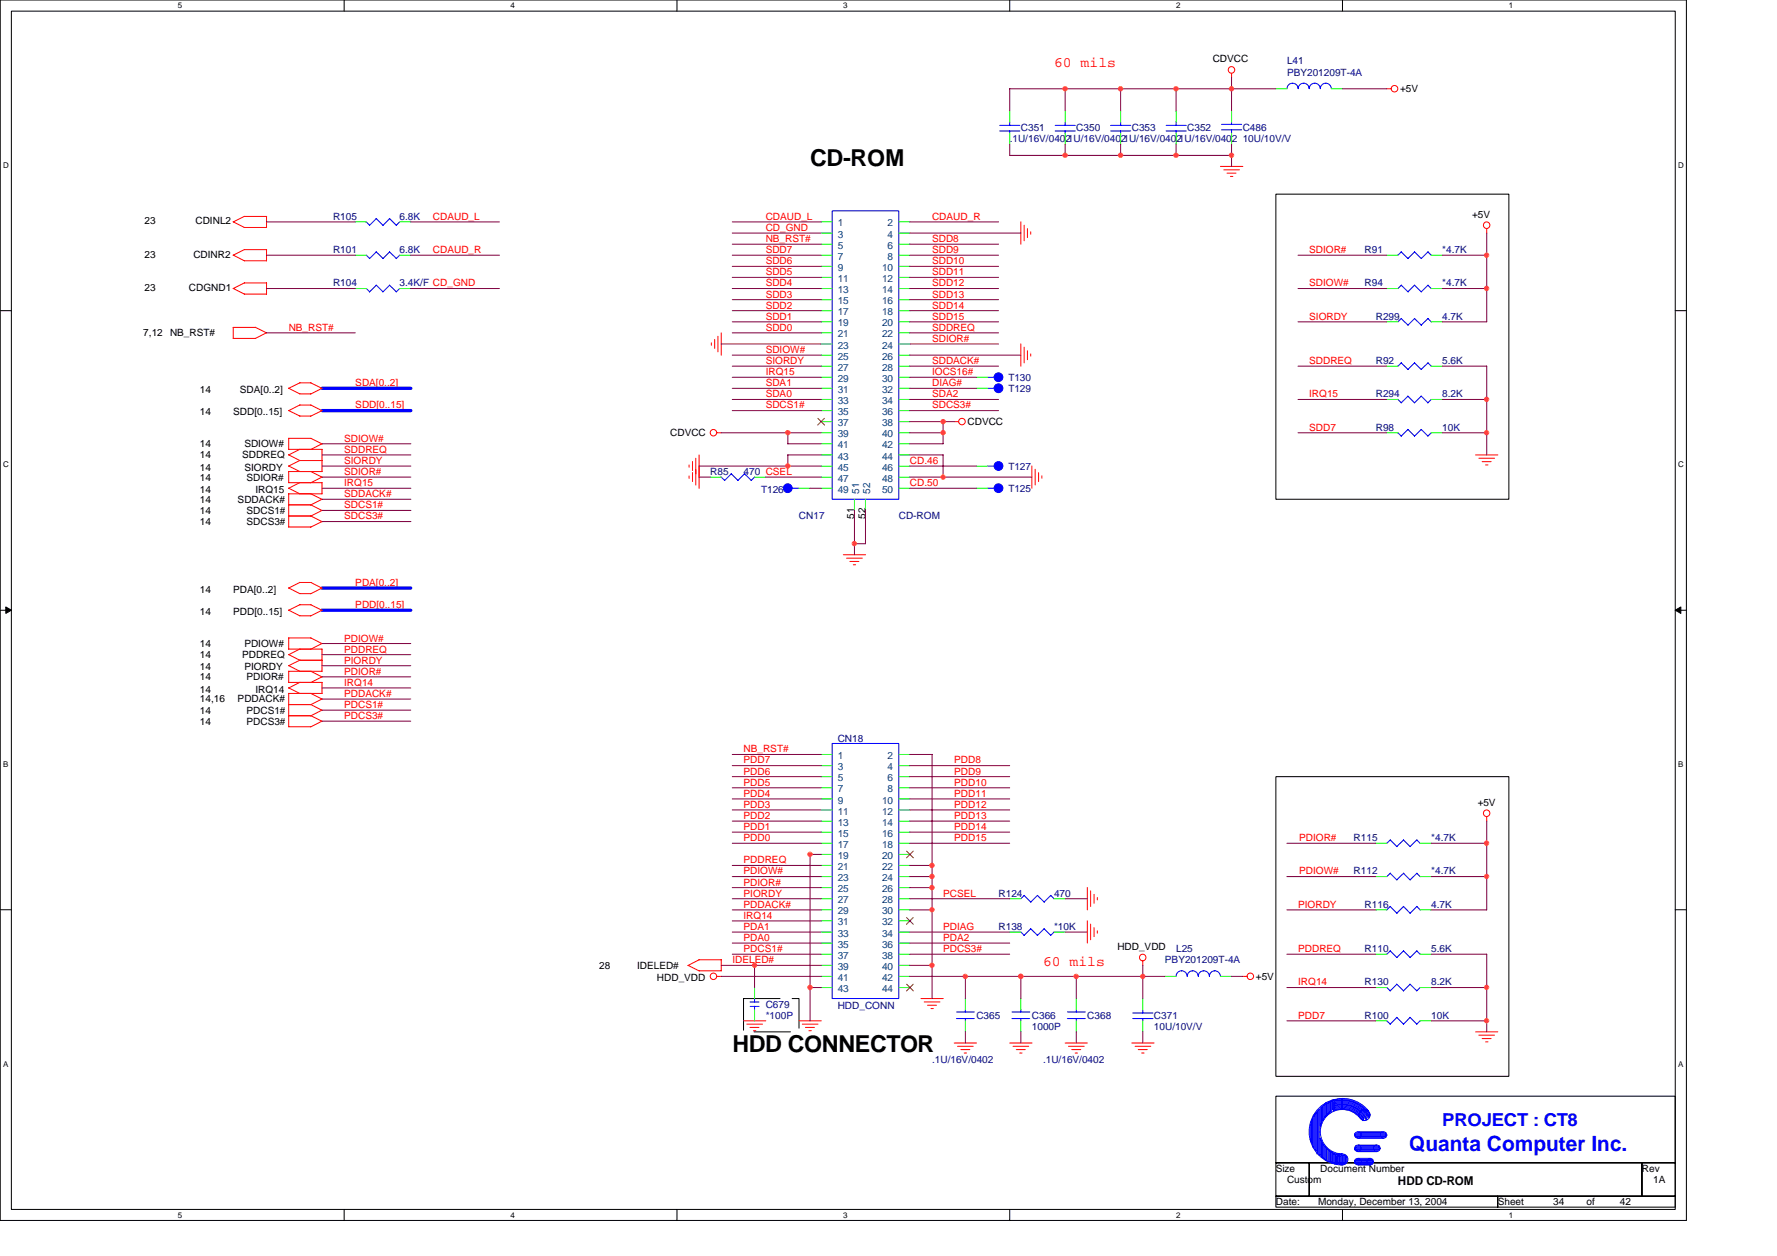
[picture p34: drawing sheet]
<svg xmlns="http://www.w3.org/2000/svg" width="297mm" height="210mm" viewBox="0 0 297 210" stroke-linecap="round" stroke-linejoin="round" font-family="sans-serif">
<defs><g id="words">
<g font-size="3.9">
<text x="135.4" y="27.7">CD-ROM</text>
<text x="122.4" y="175.9">HDD CONNECTOR</text>
</g>
<text font-size="3.5" fill="#00f" x="235.5" y="192.4">Quanta Computer Inc.</text>
<text font-size="3" fill="#00f" x="241.1" y="188.2">PROJECT : CT8</text>
<g font-size="2.4" fill="#f00">
<text x="176.2" y="11.2">60 mils</text>
<text x="174.3" y="161.4">60 mils</text>
</g>
<text font-size="2" x="233.7" y="198.1">HDD CD-ROM</text>
<g font-size="1.7">
<text x="202.7" y="10.4">CDVCC</text>
<text x="234.1" y="15.4">+5V</text>
<text x="24.1" y="37.5">23</text>
<text x="32.7" y="37.5">CDINL2</text>
<text x="246.1" y="36.4">+5V</text>
<text x="24.1" y="43.1">23</text>
<text x="32.3" y="43.1">CDINR2</text>
<text x="24.1" y="48.6">23</text>
<text x="31.6" y="48.6">CDGND1</text>
<text x="24" y="56.2">7,12</text>
<text x="28.4" y="56.2">NB_RST#</text>
<text x="33.4" y="65.7">14</text>
<text x="40.1" y="65.7">SDA[0..2]</text>
<text x="33.4" y="69.4">14</text>
<text x="39" y="69.4">SDD[0..15]</text>
<text x="161.7" y="71">CDVCC</text>
<text x="33.4" y="74.8">14</text>
<text x="33.4" y="76.6">14</text>
<text x="40.5" y="76.6">SDDREQ</text>
<text x="40.8" y="74.8">SDIOW#</text>
<text x="112" y="72.9">CDVCC</text>
<text x="33.4" y="80.3">14</text>
<text x="33.4" y="78.7">14</text>
<text x="33.4" y="82.4">14</text>
<text x="40.8" y="78.7">SIORDY</text>
<text x="41.2" y="80.3">SDIOR#</text>
<text x="42.7" y="82.4">IRQ15</text>
<text x="33.4" y="87.7">14</text>
<text x="33.4" y="85.9">14</text>
<text x="33.4" y="84">14</text>
<text x="39.7" y="84">SDDACK#</text>
<text x="41.2" y="87.7">SDCS3#</text>
<text x="41.2" y="85.9">SDCS1#</text>
<text x="142.8" y="86.7" transform="rotate(-90 142.8 86.7)">51</text>
<text x="144.6" y="86.7" transform="rotate(-90 144.6 86.7)">52</text>
<text x="33.4" y="99">14</text>
<text x="39" y="99">PDA[0..2]</text>
<text x="33.4" y="102.7">14</text>
<text x="39" y="102.7">PDD[0..15]</text>
<text x="33.4" y="113.7">14</text>
<text x="33.4" y="108.1">14</text>
<text x="33.4" y="112">14</text>
<text x="33.4" y="110">14</text>
<text x="40.5" y="110">PDDREQ</text>
<text x="40.8" y="108.1">PDIOW#</text>
<text x="40.8" y="112">PIORDY</text>
<text x="41.2" y="113.7">PDIOR#</text>
<text x="33.4" y="119.3">14</text>
<text x="33.4" y="117.4">14,16</text>
<text x="33.4" y="115.7">14</text>
<text x="39.7" y="117.4">PDDACK#</text>
<text x="41.2" y="119.3">PDCS1#</text>
<text x="42.7" y="115.7">IRQ14</text>
<text x="33.4" y="121.1">14</text>
<text x="41.2" y="121.1">PDCS3#</text>
<text x="247" y="134.6">+5V</text>
<text x="100.2" y="161.9">28</text>
<text x="106.5" y="161.9">IDELED#</text>
<text x="186.8" y="158.7">HDD_VDD</text>
<text x="109.8" y="163.9">HDD_VDD</text>
<text x="209.9" y="163.7">+5V</text>
<text x="213.3" y="195.8">Size</text>
<text x="215.1" y="197.7">Custom</text>
<text x="220.7" y="195.8">Document Number</text>
<text x="274.5" y="195.8">Rev</text>
<text x="276.3" y="197.7">1A</text>
<text x="213.3" y="201.4">Date:</text>
<text x="220.3" y="201.4">Monday, December 13, 2004</text>
<text x="250.4" y="201.4">Sheet</text>
<text x="259.6" y="201.4">34</text>
<text x="265.2" y="201.4">of</text>
<text x="270.8" y="201.4">42</text>
</g>
<g font-size="1.7" fill="#000080">
<text x="215.1" y="10.8">L41</text>
<text x="215.1" y="12.6">PBY201209T-4A</text>
<text x="168.8" y="23.8">.1U/16V/0402</text>
<text x="170.6" y="21.9">C351</text>
<text x="178.1" y="23.8">.1U/16V/0402</text>
<text x="179.9" y="21.9">C350</text>
<text x="187.3" y="23.8">.1U/16V/0402</text>
<text x="189.2" y="21.9">C353</text>
<text x="196.6" y="23.8">.1U/16V/0402</text>
<text x="198.5" y="21.9">C352</text>
<text x="207.7" y="21.9">C486</text>
<text x="207.7" y="23.8">10U/10V/V</text>
<text x="55.7" y="36.7">R105</text>
<text x="66.8" y="36.7">6.8K</text>
<text x="55.7" y="42.3">R101</text>
<text x="55.7" y="47.9">R104</text>
<text x="66.8" y="42.3">6.8K</text>
<text x="66.8" y="47.9">3.4K/F CD_GND</text>
<text x="228.1" y="47.9">R94</text>
<text x="228.1" y="42.3">R91</text>
<text x="241.1" y="47.9">*4.7K</text>
<text x="241.1" y="42.3">*4.7K</text>
<text x="230" y="53.4">R299</text>
<text x="241.1" y="53.4">4.7K</text>
<text x="168.6" y="65.5">T129</text>
<text x="168.6" y="63.6">T130</text>
<text x="230" y="60.9">R92</text>
<text x="241.1" y="60.9">5.6K</text>
<text x="230" y="66.4">R294</text>
<text x="230" y="72">R98</text>
<text x="241.1" y="66.4">8.2K</text>
<text x="241.1" y="72">10K</text>
<text x="118.7" y="79.4">R85</text>
<text x="124.3" y="79.4">470 CSEL</text>
<text x="127.3" y="82.4">T126</text>
<text x="168.6" y="82.2">T125</text>
<text x="168.6" y="78.5">T127</text>
<text x="133.6" y="86.8">CN17</text>
<text x="150.2" y="86.8">CD-ROM</text>
<text x="140" y="124.1">CN18</text>
<text x="226.3" y="140.6">R115</text>
<text x="239.2" y="140.6">*4.7K</text>
<text x="166.9" y="149.8">R124</text>
<text x="176.2" y="149.8">470</text>
<text x="226.3" y="146.1">R112</text>
<text x="239.2" y="146.1">*4.7K</text>
<text x="166.9" y="155.4">R138</text>
<text x="176.2" y="155.4">*10K</text>
<text x="228.1" y="151.7">R116</text>
<text x="239.2" y="151.7">4.7K</text>
<text x="194.7" y="161">PBY201209T-4A</text>
<text x="196.6" y="159.1">L25</text>
<text x="228.1" y="159.1">R110</text>
<text x="239.2" y="159.1">5.6K</text>
<text x="228.1" y="164.7">R130</text>
<text x="239.2" y="164.7">8.2K</text>
<text x="128" y="168.4">C679</text>
<text x="128" y="170.2">*100P</text>
<text x="140" y="168.6">HDD_CONN</text>
<text x="163.2" y="170.2">C365</text>
<text x="172.5" y="170.2">C366</text>
<text x="172.5" y="172.1">1000P</text>
<text x="181.8" y="170.2">C368</text>
<text x="192.9" y="170.2">C371</text>
<text x="192.9" y="172.1">10U/10V/V</text>
<text x="228.1" y="170.2">R100</text>
<text x="239.2" y="170.2">10K</text>
<text x="155.8" y="177.7">.1U/16V/0402</text>
<text x="174.3" y="177.7">.1U/16V/0402</text>
</g>
<g font-size="1.7" fill="#f00">
<text x="72.4" y="36.7">CDAUD_L</text>
<text x="128" y="40.4">NB_RST#</text>
<text x="128" y="38.6">CD_GND</text>
<text x="128" y="36.7">CDAUD_L</text>
<text x="155.8" y="36.7">CDAUD_R</text>
<text x="155.8" y="40.4">SDD8</text>
<text x="72.4" y="42.3">CDAUD_R</text>
<text x="128" y="44.2">SDD6</text>
<text x="128" y="42.3">SDD7</text>
<text x="128" y="46">SDD5</text>
<text x="128" y="47.9">SDD4</text>
<text x="155.8" y="47.9">SDD12</text>
<text x="155.8" y="44.2">SDD10</text>
<text x="155.8" y="42.3">SDD9</text>
<text x="155.8" y="46">SDD11</text>
<text x="218.8" y="42.3">SDIOR#</text>
<text x="218.8" y="47.9">SDIOW#</text>
<text x="128" y="53.4">SDD1</text>
<text x="128" y="51.6">SDD2</text>
<text x="128" y="49.7">SDD3</text>
<text x="155.8" y="51.6">SDD14</text>
<text x="155.8" y="49.7">SDD13</text>
<text x="155.8" y="53.4">SDD15</text>
<text x="218.8" y="53.4">SIORDY</text>
<text x="48.3" y="55.3">NB_RST#</text>
<text x="128" y="59">SDIOW#</text>
<text x="128" y="55.3">SDD0</text>
<text x="155.8" y="57.1">SDIOR#</text>
<text x="155.8" y="55.3">SDDREQ</text>
<text x="59.4" y="64.6">SDA[0..2]</text>
<text x="128" y="64.6">SDA1</text>
<text x="128" y="62.7">IRQ15</text>
<text x="128" y="60.9">SIORDY</text>
<text x="155.8" y="60.9">SDDACK#</text>
<text x="155.8" y="62.7">IOCS16#</text>
<text x="155.8" y="64.6">DIAG#</text>
<text x="218.8" y="60.9">SDDREQ</text>
<text x="59.4" y="68.3">SDD[0..15]</text>
<text x="128" y="66.4">SDA0</text>
<text x="128" y="68.3">SDCS1#</text>
<text x="155.8" y="68.3">SDCS3#</text>
<text x="155.8" y="66.4">SDA2</text>
<text x="218.8" y="66.4">IRQ15</text>
<text x="218.8" y="72">SDD7</text>
<text x="57.5" y="73.8">SDIOW#</text>
<text x="57.5" y="77.5">SIORDY</text>
<text x="57.5" y="75.7">SDDREQ</text>
<text x="152.1" y="77.5">CD.46</text>
<text x="57.5" y="81.2">IRQ15</text>
<text x="57.5" y="83.1">SDDACK#</text>
<text x="57.5" y="79.4">SDIOR#</text>
<text x="152.1" y="81.2">CD.50</text>
<text x="57.5" y="86.8">SDCS3#</text>
<text x="57.5" y="84.9">SDCS1#</text>
<text x="59.4" y="101.6">PDD[0..15]</text>
<text x="59.4" y="97.9">PDA[0..2]</text>
<text x="57.5" y="107.2">PDIOW#</text>
<text x="57.5" y="112.8">PDIOR#</text>
<text x="57.5" y="110.9">PIORDY</text>
<text x="57.5" y="109.1">PDDREQ</text>
<text x="57.5" y="116.5">PDDACK#</text>
<text x="57.5" y="114.6">IRQ14</text>
<text x="57.5" y="118.3">PDCS1#</text>
<text x="57.5" y="120.2">PDCS3#</text>
<text x="124.3" y="125.8">NB_RST#</text>
<text x="124.3" y="129.5">PDD6</text>
<text x="124.3" y="131.3">PDD5</text>
<text x="124.3" y="127.6">PDD7</text>
<text x="159.5" y="127.6">PDD8</text>
<text x="159.5" y="131.3">PDD10</text>
<text x="159.5" y="129.5">PDD9</text>
<text x="124.3" y="136.9">PDD2</text>
<text x="124.3" y="135">PDD3</text>
<text x="124.3" y="133.2">PDD4</text>
<text x="159.5" y="133.2">PDD11</text>
<text x="159.5" y="135">PDD12</text>
<text x="159.5" y="136.9">PDD13</text>
<text x="124.3" y="138.7">PDD1</text>
<text x="124.3" y="140.6">PDD0</text>
<text x="159.5" y="138.7">PDD14</text>
<text x="159.5" y="140.6">PDD15</text>
<text x="217.2" y="140.6">PDIOR#</text>
<text x="124.3" y="148">PDIOR#</text>
<text x="124.3" y="144.3">PDDREQ</text>
<text x="124.3" y="146.1">PDIOW#</text>
<text x="124.3" y="149.8">PIORDY</text>
<text x="157.6" y="149.8">PCSEL</text>
<text x="217.2" y="146.1">PDIOW#</text>
<text x="124.3" y="151.7">PDDACK#</text>
<text x="124.3" y="153.6">IRQ14</text>
<text x="124.3" y="155.4">PDA1</text>
<text x="157.6" y="155.4">PDIAG</text>
<text x="217" y="151.7">PIORDY</text>
<text x="122.4" y="161">IDELED#</text>
<text x="124.3" y="157.3">PDA0</text>
<text x="124.3" y="159.1">PDCS1#</text>
<text x="157.6" y="159.1">PDCS3#</text>
<text x="157.6" y="157.3">PDA2</text>
<text x="217" y="159.1">PDDREQ</text>
<text x="217" y="164.7">IRQ14</text>
<text x="217" y="170.2">PDD7</text>
</g>
<g font-size="1.7" fill="#004080">
<text x="140" y="37.8">1</text>
<text x="140" y="39.7">3</text>
<text x="140" y="41.6">5</text>
<text x="148.4" y="37.8">2</text>
<text x="148.4" y="39.7">4</text>
<text x="148.4" y="41.6">6</text>
<text x="140" y="43.4">7</text>
<text x="140" y="45.3">9</text>
<text x="140" y="47.1">11</text>
<text x="147.4" y="45.3">10</text>
<text x="147.4" y="47.1">12</text>
<text x="148.4" y="43.4">8</text>
<text x="140" y="49">13</text>
<text x="140" y="50.8">15</text>
<text x="140" y="52.7">17</text>
<text x="147.4" y="49">14</text>
<text x="147.4" y="50.8">16</text>
<text x="147.4" y="52.7">18</text>
<text x="140" y="54.5">19</text>
<text x="140" y="56.4">21</text>
<text x="140" y="58.3">23</text>
<text x="147.4" y="54.5">20</text>
<text x="147.4" y="56.4">22</text>
<text x="147.4" y="58.3">24</text>
<text x="140" y="60.1">25</text>
<text x="140" y="62">27</text>
<text x="140" y="63.8">29</text>
<text x="140" y="65.7">31</text>
<text x="147.4" y="60.1">26</text>
<text x="147.4" y="62">28</text>
<text x="147.4" y="63.8">30</text>
<text x="147.4" y="65.7">32</text>
<text x="140" y="67.5">33</text>
<text x="140" y="69.4">35</text>
<text x="140" y="71.2">37</text>
<text x="147.4" y="67.5">34</text>
<text x="147.4" y="69.4">36</text>
<text x="147.4" y="71.2">38</text>
<text x="140" y="73.1">39</text>
<text x="140" y="74.9">41</text>
<text x="140" y="76.8">43</text>
<text x="147.4" y="73.1">40</text>
<text x="147.4" y="74.9">42</text>
<text x="147.4" y="76.8">44</text>
<text x="140" y="78.7">45</text>
<text x="140" y="80.5">47</text>
<text x="140" y="82.4">49</text>
<text x="143.6" y="82.5" transform="rotate(-90 143.6 82.5)">51</text>
<text x="145.5" y="82.5" transform="rotate(-90 145.5 82.5)">52</text>
<text x="147.4" y="78.7">46</text>
<text x="147.4" y="80.5">48</text>
<text x="147.4" y="82.4">50</text>
<text x="140" y="126.9">1</text>
<text x="140" y="128.7">3</text>
<text x="140" y="130.6">5</text>
<text x="148.4" y="126.9">2</text>
<text x="148.4" y="128.7">4</text>
<text x="148.4" y="130.6">6</text>
<text x="140" y="132.4">7</text>
<text x="140" y="134.3">9</text>
<text x="140" y="136.1">11</text>
<text x="140" y="138">13</text>
<text x="147.4" y="134.3">10</text>
<text x="147.4" y="136.1">12</text>
<text x="147.4" y="138">14</text>
<text x="148.4" y="132.4">8</text>
<text x="140" y="139.8">15</text>
<text x="140" y="141.7">17</text>
<text x="140" y="143.6">19</text>
<text x="147.4" y="139.8">16</text>
<text x="147.4" y="141.7">18</text>
<text x="147.4" y="143.6">20</text>
<text x="140" y="145.4">21</text>
<text x="140" y="147.3">23</text>
<text x="140" y="149.1">25</text>
<text x="147.4" y="145.4">22</text>
<text x="147.4" y="147.3">24</text>
<text x="147.4" y="149.1">26</text>
<text x="140" y="151">27</text>
<text x="140" y="152.8">29</text>
<text x="140" y="154.7">31</text>
<text x="147.4" y="151">28</text>
<text x="147.4" y="152.8">30</text>
<text x="147.4" y="154.7">32</text>
<text x="140" y="156.5">33</text>
<text x="140" y="158.4">35</text>
<text x="140" y="160.2">37</text>
<text x="147.4" y="156.5">34</text>
<text x="147.4" y="158.4">36</text>
<text x="147.4" y="160.2">38</text>
<text x="140" y="162.1">39</text>
<text x="140" y="163.9">41</text>
<text x="140" y="165.8">43</text>
<text x="147.4" y="162.1">40</text>
<text x="147.4" y="163.9">42</text>
<text x="147.4" y="165.8">44</text>
</g>
<g font-size="1.3">
<text x="29.7" y="1.4">5</text>
<text x="85.3" y="1.4">4</text>
<text x="141" y="1.4">3</text>
<text x="196.6" y="1.4">2</text>
<text x="252.2" y="1.4">1</text>
<text x=".5" y="28.1">D</text>
<text x="280.5" y="28.1">D</text>
<text x=".5" y="78.1">C</text>
<text x="280.5" y="78.1">C</text>
<text x=".5" y="128.2">B</text>
<text x="280.5" y="128.2">B</text>
<text x=".5" y="178.2">A</text>
<text x="280.5" y="178.2">A</text>
<text x="29.7" y="203.5">5</text>
<text x="85.3" y="203.5">4</text>
<text x="141" y="203.5">3</text>
<text x="196.6" y="203.5">2</text>
<text x="252.2" y="203.5">1</text>
</g>
</g></defs>
<path d="M0 0h281.9v204h-281.9zM1.9 1.9h278.1v200.2h-278.1z" fill="none" stroke="#000" stroke-width=".17"/>
<g fill="#fff">
<path d="M29.7 .2h.7v1.5h-.7z"/>
<path d="M29.7 202.3h.7v1.5h-.7z"/>
</g>
<path d="M57.5 0v1.9M57.5 202.1v1.9" fill="none" stroke="#000" stroke-width=".17"/>
<g fill="#fff">
<path d="M85.3 .2h.8v1.5h-.8z"/>
<path d="M85.3 202.3h.8v1.5h-.8z"/>
</g>
<path d="M113.2 0v1.9M113.2 202.1v1.9" fill="none" stroke="#000" stroke-width=".17"/>
<g fill="#fff">
<path d="M141 .2h.7v1.5h-.7z"/>
<path d="M141 202.3h.7v1.5h-.7z"/>
</g>
<path d="M168.8 0v1.9M168.8 202.1v1.9" fill="none" stroke="#000" stroke-width=".17"/>
<g fill="#fff">
<path d="M196.6 .2h.7v1.5h-.7z"/>
<path d="M196.6 202.3h.7v1.5h-.7z"/>
</g>
<path d="M224.4 0v1.9M224.4 202.1v1.9" fill="none" stroke="#000" stroke-width=".17"/>
<g fill="#fff">
<path d="M252.2 .2h.7v1.5h-.7z"/>
<path d="M252.2 202.3h.7v1.5h-.7z"/>
<path d="M.5 26.9h1v1.4h-1z"/>
<path d="M280.5 26.9h.9v1.4h-.9z"/>
<path d="M.5 76.9h1v1.5h-1z"/>
<path d="M280.5 76.9h.9v1.5h-.9z"/>
</g>
<path d="M0 51.9h1.9M280 51.9h1.9" fill="none" stroke="#000" stroke-width=".17"/>
<g fill="#fff">
<path d="M.5 127h.9v1.5h-.9z"/>
<path d="M280.5 127h.9v1.5h-.9z"/>
</g>
<path d="M0 102h1.9M280 102h1.9" fill="none" stroke="#000" stroke-width=".17"/>
<path d="M1 101.4l.9 .6-.9 .5zM280 102l1-.6v1.1z" fill="#000" stroke="#000" stroke-width=".17"/>
<g fill="#fff">
<path d="M.5 177.1h.9v1.4h-.9z"/>
<path d="M280.5 177.1h.9v1.4h-.9z"/>
</g>
<path d="M213.3 32.4h38.9v51h-38.9zM213.3 129.8h38.9v50.1h-38.9zM0 152h1.9M280 152h1.9M213.3 194.3h5.5v5.6h-5.5zM213.3 183.2h66.7v11.1h-66.7zM213.3 199.9h37.1v1.8h-37.1zM218.8 194.3h55.7v5.6h-55.7zM250.4 199.9h29.6v1.8h-29.6zM274.5 194.3h5.5v5.6h-5.5z" fill="none" stroke="#000" stroke-width=".17"/>
<path d="M124.3 166.9h9.3v5.5h-9.3v-5.5" fill="none" stroke="#000" stroke-width=".17" stroke-dasharray="6.1 2"/>
<g fill="none" stroke="#f00" stroke-width=".17">
<path d="M205.9 12.3v.7M231.8 14.8h.8M40.8 36.2h3.8M40.9 36.2l-1.9 .9M44.6 36.2v1.8h-3.8l-1.8-.9M170.6 37.1v3.7M171.2 37.6v2.6M171.7 38.2v1.5M172.3 38.7v.4M204 27.8h3.7M204.6 28.4h2.6M205.1 28.9h1.5"/>
<path d="M205.7 29.5h.4M248.5 38.2v.8M39 48.2l1.8 .9h3.8M39 54.7h3.7M39 54.7v1.9M40.8 41.7h3.8M40.8 47.3h3.8M40.9 41.7l-1.9 1M40.9 47.3l-1.9 .9M42.7 54.7l1.9 .9M44.6 41.7v1.9h-3.8l-1.8-1M44.6 47.3v1.9"/>
<path d="M44.6 55.6l-1.9 1h-3.7M118.9 57.3v.4M119.5 56.7v1.5M120 56.2v2.6M120.6 55.6v3.8M170.6 57.5v3.7M171.2 58v2.6M171.7 58.6v1.5M172.3 59.1v.4M48.2 64.9l1.9 .9h1.9M48.2 68.6l1.9 .9 1.8 .1 1.9-1M48.2 75.1h5.6v3.7h-5.5"/>
<path d="M48.2 76l1.9 1h3.7M48.2 77.9l1.9 .9M48.3 78.8v1.9M50.1 64h1.9M50.1 67.7h1.9M50.1 64l-1.8 .9M50.1 67.7l-1.8 .9M50.1 75.1l-1.8 .9M50.1 76.9l-1.8 1M52 64l1.8 .9-1.9 .9M52 67.7l1.8 .9M52 78.8l1.8 1"/>
<path d="M52 73.3l1.8 .9-1.9 .9M52 73.3l-3.7-.1v1.9M53.8 79.7l-1.9 1M115.2 77.7v.4M115.2 79.5v.4M115.8 77.1v1.5M115.8 79v1.5M116.3 76.6v4.5M116.9 76v5.6M119.8 72.3h.8M159.5 70.5h.7M172.5 77.9v3.7"/>
<path d="M173 78.4v2.6M173.6 79v1.5M174.2 79.5v.4M246.7 76h3.7M247.2 76.6h2.6M247.8 77.2h1.5M248.3 77.7h.4M48.2 80.7h5.6v1.8h-5.5M48.2 84.4h3.8M48.2 81.6l1.9 .9M48.2 86.2h3.8M48.2 98.3l1.9 .9h1.9"/>
<path d="M48.3 82.5v5.6M50.1 97.3h1.9M50.1 80.6l-1.8 1M50.1 97.3l-1.8 1M52 82.5l1.8 1-1.9 .9 1.9 .9M52 97.3l1.8 1-1.9 .9M53.8 85.3l-1.8 .9 1.8 1-1.9 .9h-3.7M141 92.7h3.7M141.5 93.3h2.6M142.1 93.8h1.5M142.6 94.4h.4M48.2 108.5h5.6v3.7"/>
<path d="M48.2 114h5.6v1.9M48.2 102l1.9 .9h1.8l1.9-.9M48.2 117.8h3.8M48.2 109.4l1.9 .9h3.7M48.2 115l1.9 .9M48.2 119.6h3.8M48.2 111.2l1.9 1M50.1 101.1h1.9M50.1 101l-1.8 1M50.1 108.5l-1.8 .9M50.1 114l-1.8 1M50.1 110.3l-1.8 1"/>
<path d="M52 101.1l1.8 .9M52 115.9l1.8 .9M52 112.2l1.8 .9-1.9 1M52 119.6l1.8 .9M52 106.6l1.8 1-1.9 .9M52 106.6h-3.7v1.9M53.8 112.2h-5.5v1.8M53.8 115.9h-5.5v5.6M53.8 116.8l-1.9 1 1.9 .9-1.9 .9M48.2 121.5h3.8M53.8 120.5l-1.9 1M248.5 136.5v.7"/>
<path d="M181.8 148.3v3.8M181.8 153.9v3.7M182.3 148.9v2.6M182.3 154.4v2.7M182.9 149.5v1.5M182.9 155v1.5M183.4 150v.4M183.4 155.6v.4M116.9 162.2h3.7M119.8 163.2h.8M120.6 162.2v-1.8h-3.8l-1.8 1 1.9 .9M124.3 170.6h3.7"/>
<path d="M124.8 171.2h2.7M125.4 171.7h1.5M125.9 172.3h.4M133.6 170.6h3.7M134.1 171.2h2.6M134.6 171.7h1.5M135.2 172.3h.4M153.9 166.9h3.8M154.5 167.4h2.6M155 168h1.5M155.6 168.6h.4M159.5 174.3h3.7"/>
<path d="M160.1 174.9h2.6M160.6 175.4h1.5M161.2 176h.4M168.8 174.3h3.7M169.3 174.9h2.7M169.9 175.4h1.5M170.5 176h.3M178.1 174.3h3.7M178.6 174.9h2.6M179.2 175.4h1.5M179.7 176h.4M189.2 174.3h3.7"/>
<path d="M189.7 174.9h2.7M190.3 175.4h1.5M190.8 176h.4M191 160.6v.8M207.7 163.2h.8M246.7 172.4h3.7M247.2 173h2.6M247.8 173.6h1.5M248.3 174.1h.4"/>
<circle cx="205.8" cy="11.7" r=".55"/>
<circle cx="233.1" cy="14.8" r=".55"/>
<circle cx="248.5" cy="37.6" r=".55"/>
<circle cx="119.3" cy="72.3" r=".54"/>
<circle cx="160.8" cy="70.5" r=".55"/>
<circle cx="248.5" cy="135.9" r=".55"/>
<circle cx="119.3" cy="163.2" r=".54"/>
<circle cx="191" cy="160" r=".55"/>
<circle cx="209" cy="163.2" r=".54"/>
</g>
<g fill="none" stroke="#00f" stroke-width=".17">
<path d="M215.1 14.8a.93 .93 0 0 1 1-.9 .93 .93 0 0 1 .9 .9 .92 .92 0 0 1 .9-.9 .92 .92 0 0 1 .9 .9 .93 .93 0 0 1 1-.9 .93 .93 0 0 1 .9 .9 .92 .92 0 0 1 .9-.9 .92 .92 0 0 1 .9 .9M61.2 37.1l.6 .6M64 37.7l-1.1-1.2-1.1 1.2M66.2 37.7l-1.1-1.2-1.1 1.2M66.8 37.1l-.6 .6M139.1 35.2h11.1v48.2h-11.1zM167.1 21h3.4M167.1 21.9h3.4M168.8 20.4v.6M168.8 21.9v.4M176.4 21h3.3M176.4 21.9h3.3"/>
<path d="M178.1 20.4v.6M178.1 21.9v.4M185.6 21h3.4M185.6 21.9h3.4M187.3 20.4v.6M187.3 21.9v.4M194.9 21h3.4M194.9 21.9h3.4M196.6 20.4v.6M196.6 21.9v.4M204.2 21.7h3.4M204.2 20.8h3.4"/>
<path d="M205.9 20.4v.4M205.9 21.7v.6M61.2 42.6l.6 .6 1.1-1.1 1.1 1.1 1.1-1.1 1.1 1.1 .6-.5M61.2 48.2l.6 .6M62.9 47.6l1.1 1.2M62.9 47.7l-1.1 1.1M65.1 47.6l1.1 1.2M65.1 47.7l-1.1 1.1M66.8 48.2l-.6 .6M234.2 47.7l1.2 1.1M234.2 53.2l1.2 1.2M234.2 47.6l-.5 .6"/>
<path d="M234.2 53.2l-.5 .6M236.4 47.7l1.2 1.1M236.4 42.1l1.2 1.1 1.1-1.1 .6 .6M236.4 53.2l1.2 1.2M236.5 47.6l-1.2 1.2M236.5 42.1l-1.1 1.1-1.2-1.1-.5 .6M236.5 53.2l-1.2 1.1M238.7 47.7l.6 .5M238.7 53.2l.6 .6M238.7 47.6l-1.1 1.2M238.7 53.2l-1.1 1.1M120.5 79.7l.6 .6"/>
<path d="M122.2 79.2l1.2 1.1M122.2 79.2l-1.1 1.1M124.4 79.2l1.2 1.1M124.5 79.2l-1.2 1.1M126.1 79.7l-.5 .6M165.1 64.9h1.1M165.1 63.1h1.1M165.1 77.9h1.1M233.7 66.7l.5 .6M233.7 72.3l.5 .6M233.7 61.2l.5-.6 1.2 1.2M235.3 66.2l1.1 1.1 1.2-1.1"/>
<path d="M235.3 71.8l1.1 1.1 1.2-1.1M235.3 66.2l-1.1 1.1M235.3 71.8l-1.1 1.1M236.4 60.6l1.2 1.2M236.5 60.6l-1.2 1.1M237.5 66.2l1.2 1.1M237.5 71.8l1.2 1.1M239.2 66.8l-.5 .5M239.2 72.3l-.5 .6M239.3 61.2l-.6-.6-1.1 1.1M132.4 81.6h1.2M165.1 81.6h1.1"/>
<path d="M139.1 124.2h11.1v42.7h-11.1zM170.6 155.7l.6 .6M170.6 150.2l.6-.6 1.1 1.2M172.3 155.2l1.1 1.1M172.3 150.7l1.1-1.1 1.2 1.2M172.3 155.2l-1.1 1.1M174.5 155.2l1.1 1.1M174.5 155.2l-1.1 1.1M176.2 155.8l-.6 .5M176.2 150.2l-.5-.6-1.2 1.1M231.8 146.5l.6-.6 1.1 1.2M231.8 152.1l.6-.6 1.1 1.1"/>
<path d="M231.8 140.9l.6-.5 1.1 1.1M232.4 158.9l1.1 1.1M232.4 158.9l-.6 .6M234.6 145.9l1.1 1.2M234.6 151.5l1.1 1.1M234.6 140.4l1.1 1.1M234.6 158.9l1.1 1.1M234.6 145.9l-1.1 1.1M234.6 151.5l-1.1 1.1M234.6 140.4l-1.1 1.1M234.6 158.9l-1.1 1.1M236.8 145.9l.6 .6"/>
<path d="M236.8 151.5l.6 .6M236.8 140.4l.6 .5M236.8 158.9l.6 .6M236.9 145.9l-1.2 1.1M236.9 151.5l-1.2 1.1M236.9 140.4l-1.2 1.1M236.9 158.9l-1.2 1.1M125.4 167.4h1.5M125.4 168.2h1.5M126.1 166.9v.5M126.1 168.2v.5M159.9 170.2h3"/>
<path d="M159.9 169.1h3M161.4 168.7v.4M161.4 170.2v.4M169.1 170.2h3M169.2 169.1h2.9M170.6 168.7v.4M170.6 170.2v.4M178.4 170.2h3M178.4 169.1h3M179.9 168.7v.4M179.9 170.2v.4M189.4 170.2h3.3"/>
<path d="M189.4 169.3h3.3M191 168.7v.6M191 170.2v.4M196.6 163.2a.93 .93 0 0 1 .9-1 .93 .93 0 0 1 1 1 .92 .92 0 0 1 .9-1 .92 .92 0 0 1 .9 1 .93 .93 0 0 1 .9-1 .93 .93 0 0 1 1 1 .92 .92 0 0 1 .9-1 .92 .92 0 0 1 .9 1M231.8 165l.6 .6M231.8 170.6l.6 .6M233.5 170l1.1 1.2 1.1-1.2M233.5 170l-1.1 1.2M234.6 165.6l-1.1-1.1-1.1 1.1M235.7 170l1.1 1.2 .6-.6M236.8 165.6l-1.1-1.1-1.1 1.1M237.4 165l-.6 .6"/>
<path d="M219 187.8v2.7M219 190.4l.2 .6M219.2 187.3v3.7M219.2 187.3l.2-.4v4.7M219.4 191.5l.2 .2M219.6 186.5v5.2M219.8 186.2v5.9M219.8 186.1l-.2 .4M220 186v6.3l-.2-.2M220.2 185.8v7.1M220.2 185.8l-.2 .2M220.3 185.6l.2-.2v7.7"/>
<path d="M220.3 185.6v7.2M220.5 193h.2M220.7 185.1v3.1l.2-.6M220.7 193v-2.8l.2 .4v2.6M221.1 184.9v2.4l.2-.2M221.1 184.8l-.2 .2v2.7M221.3 191.4v2.2l.2 .2M221.3 191.4l-.2-.4v2.4l-.2-.2M221.4 184.5v2.3M221.4 193.8v-2.3l.3 .2-.1 2.3M221.5 184.5l-.2 .2v2.4M221.6 184.3v2.2"/>
<path d="M221.6 184.3h.2v2.1M221.7 186.5l-.3 .2M221.8 191.9v2.1h-.2M221.8 191.9l.2 .2M222 192.1v2h.2v-1.8M222 184.3v1.9M222 184.3l.2-.2v1.9l.2-.2M222 186.1l-.2 .3M222.2 192.3l.2 .2M222.4 192.5v1.7l.2 .2M222.5 183.9v1.9M222.5 192.4v1.9"/>
<path d="M222.5 192.5l.3 .2M222.6 183.9l-.2 .2v1.7M222.7 194.3h.2M222.7 183.9v1.5M222.7 192.7v1.7M222.9 185.1l1.4-.2a4.2 4.2 0 0 1 3.7 2M222.9 184.9l1.4-.2a4.4 4.4 0 0 1 4.1 2.4M222.9 184.7l1.4-.2a4.6 4.6 0 0 1 4.3 2.6M222.9 184.5l1.4-.2a4.8 4.8 0 0 1 4.3 2.4M222.9 184.3l1.4-.2a5 5 0 0 1 4.5 2.6M222.9 183.8v1.8l-.2-.2M222.9 192.7v1.6"/>
<path d="M222.9 192.8h.2M222.9 185.5l1.4-.2a3.9 3.9 0 0 1 3.5 2M222.9 185.3l1.4-.2a4.1 4.1 0 0 1 3.7 2.2M222.9 183.7l-.2 .2M223.1 184.1l1.2-.2a5.1 5.1 0 0 1 4.6 2.7M223.1 185.4v-1.5l1.2-.1a5.4 5.4 0 0 1 4.7 2.6M223.1 194.3h.2M223.1 192.8v1.6M223.3 192.8v1.5M223.7 192.8l-.6 1.7h.4v-1.7h-.2M223.9 192.8v1.5l-.2 .2v-1.7M223.9 192.8l.1 .4"/>
<path d="M224 193.2v1.3h.2M224.2 194.5v-1.5h.2v1.5h.2M224.8 193v1.5l.2-.2M224.8 193h-.2v1.5M225.1 194.2l.1-.8-.2-.2v1.1M226.4 192.1h4.1M226.4 194h3M226.4 194.3h3M226.4 189.5v.2M226.4 194v.2l3.2-.1M226.4 189.7h5.4M226.4 191.9h4.3l-.2 .2"/>
<path d="M226.4 192.1l.4 .2h3.6M226.4 194.3l.4 .2h2.6M226.6 189.3h5.1M226.6 191.5h3.9M226.6 193.8h2.8v.2M227 193.6h2.1M227 194.7h2.1M227 192.5h3.2M227 191.4h3.2M227 190.2h4.3M227 189.1h4.3M227.3 186.8a3.7 3.7 0 0 0-2.9-1.4 3.7 3.7 0 0 0-3.7 3.7 3.7 3.7 0 0 0 3.7 3.7"/>
<path d="M228.7 185.7a5.6 5.6 0 0 0-4.4-2.1h.1a5.6 5.6 0 0 0-5.6 5.5 5.6 5.6 0 0 0 5.6 5.6M229.6 194.1l-.2 .3M230.5 191.5v.2h-3.9l-.2 .2M231.6 189.3v.2h-5.2M231.8 189.7l-.2 .2h-5l.2 .2h4.9"/>
<circle cx="224.4" cy="193.8" r=".92"/>
<circle cx="227" cy="191.9" r=".55"/>
<circle cx="227" cy="194.1" r=".55"/>
<circle cx="227" cy="189.7" r=".55"/>
<circle cx="228.1" cy="186.3" r=".92"/>
<circle cx="229" cy="194.1" r=".54"/>
<circle cx="230.1" cy="191.9" r=".55"/>
<circle cx="231.3" cy="189.7" r=".54"/>
</g>
<g fill="none" stroke="#0f0" stroke-width=".17">
<path d="M168.8 18.5v1.9M178.1 18.5v1.9M187.3 18.5v1.9M196.6 18.5v1.9M205.9 18.5v1.9M213.3 14.8h1.8M222.5 14.8h1.9M59.4 37.1h1.8M66.8 37.1h1.9M137.3 37.1h1.8M137.3 38.9h1.8M150.2 37.1h1.9"/>
<path d="M150.2 38.9h1.9M168.8 22.3v1.8M178.1 22.3v1.8M187.3 22.3v1.8M196.6 22.3v1.8M205.9 22.3v1.8M59.4 42.7h1.8M59.4 48.2h1.8M66.8 42.7h1.9M66.8 48.2h1.9M137.3 42.7h1.8M137.3 40.8h1.8"/>
<path d="M137.3 44.5h1.8M137.3 46.4h1.8M137.3 48.2h1.8M137.3 50.1h1.8M137.3 51.9h1.8M137.3 53.8h1.8M137.3 55.6h1.8M137.3 57.5h1.8M137.3 59.4h1.8M150.2 42.7h1.9M150.2 40.8h1.9M150.2 44.5h1.9"/>
<path d="M150.2 46.4h1.9M150.2 48.2h1.9M150.2 50.1h1.9M150.2 51.9h1.9M150.2 53.8h1.9M150.2 55.6h1.9M150.2 57.5h1.9M150.2 59.4h1.9M231.8 42.7h1.9M231.8 48.2h1.9M231.8 53.8h1.9M239.2 42.7h1.9"/>
<path d="M239.2 48.2h1.9M239.2 53.8h1.9M118.7 79.7h1.9M126.1 79.7h1.9M137.3 61.2h1.8M137.3 63.1h1.8M137.3 64.9h1.8M137.3 66.8h1.8M137.3 68.6h1.8M137.3 70.5h1.8M137.3 72.3h1.8M137.3 74.2h1.8"/>
<path d="M137.3 76h1.8M137.3 77.9h1.8M137.3 79.7h1.8M150.2 61.2h1.9M150.2 63.1h1.9M150.2 64.9h1.9M150.2 66.8h1.9M150.2 68.6h1.9M150.2 70.5h1.9M150.2 72.3h1.9M150.2 74.2h1.9M150.2 76h1.9"/>
<path d="M150.2 77.9h1.9M150.2 79.7h1.9M163.2 63.1h1.9M163.2 64.9h1.9M163.2 77.9h1.9M231.8 61.2h1.9M231.8 66.8h1.9M231.8 72.3h1.9M239.2 61.2h1.9M239.2 66.8h1.9M239.2 72.3h1.9M133.6 81.6h1.8"/>
<path d="M137.3 81.6h1.8M142.8 83.4v1.9M144.7 83.4v1.9M150.2 81.6h1.9M163.2 81.6h1.9M137.3 126.1h1.8M137.3 128h1.8M137.3 129.8h1.8M137.3 131.7h1.8M137.3 133.5h1.8M137.3 135.4h1.8M137.3 137.2h1.8"/>
<path d="M137.3 139.1h1.8M150.2 126.1h1.9M150.2 128h1.9M150.2 129.8h1.9M150.2 131.7h1.9M150.2 133.5h1.9M150.2 135.4h1.9M150.2 137.2h1.9M150.2 139.1h1.9M137.3 150.2h1.8M137.3 146.5h1.8M137.3 152.1h1.8"/>
<path d="M137.3 155.8h1.8M137.3 140.9h1.8M137.3 142.8h1.8M137.3 144.6h1.8M137.3 148.3h1.8M137.3 153.9h1.8M137.3 157.6h1.8M137.3 159.5h1.8M150.2 150.2h1.9M150.2 146.5h1.9M150.2 152.1h1.9M150.2 155.8h1.9"/>
<path d="M150.2 140.9h1.9M150.2 142.8h1.9M150.2 144.6h1.9M150.2 148.3h1.9M150.2 153.9h1.9M150.2 157.6h1.9M150.2 159.5h1.9M168.8 150.2h1.8M168.8 155.8h1.8M176.2 150.2h1.9M176.2 155.8h1.9M230 146.5h1.8"/>
<path d="M230 152.1h1.8M230 140.9h1.8M230 159.5h1.8M237.4 146.5h1.8M237.4 152.1h1.8M237.4 140.9h1.8M237.4 159.5h1.8M126.1 165v1.9M126.1 168.7v1.9M137.3 165h1.8M137.3 161.3h1.8M137.3 163.2h1.8"/>
<path d="M150.2 165h1.9M150.2 161.3h1.9M150.2 163.2h1.9M161.4 166.9v1.8M161.4 170.6v1.8M170.6 166.9v1.8M170.6 170.6v1.8M179.9 166.9v1.8M179.9 170.6v1.8M191 166.9v1.8M191 170.6v1.8M194.7 163.2h1.9"/>
<path d="M204 163.2h1.9M230 165h1.8M230 170.6h1.8M237.4 165h1.8M237.4 170.6h1.8"/>
</g>
<path d="M136.7 69.9l1.1 1.1M137.8 69.9l-1.1 1.1M151.6 142.2l1.1 1.2M151.6 153.4l1.1 1.1M152.7 142.2l-1.2 1.2M152.7 153.4l-1.2 1.1M151.6 164.5l1.1 1.1M152.7 164.5l-1.2 1.1" fill="none" stroke="#804000" stroke-width=".17"/>
<g fill="#00f" stroke="#00f" stroke-width=".17">
<circle cx="166.9" cy="64.9" r=".73"/>
<circle cx="166.9" cy="81.6" r=".73"/>
<circle cx="166.9" cy="63" r=".73"/>
<circle cx="131.7" cy="81.6" r=".73"/>
<circle cx="166.9" cy="77.9" r=".73"/>
</g>
<path d="M53.8 68.6h14.9M53.8 64.9h14.9M53.8 98.3h14.9M53.8 102h14.9" fill="none" stroke="#00f" stroke-width=".55"/>
<g fill="none" stroke="#800040" stroke-width=".17">
<path d="M168.8 14.8h44.5M168.8 14.8v3.7M178.1 14.8v3.7M187.3 14.8v3.7M196.6 14.8v3.7M205.9 13v5.5M224.4 14.8h7.4M44.5 37.1h14.9M68.6 37.1h14.9M122.4 37.1h14.9M122.4 38.9h14.9M152.1 37.1h14.8"/>
<path d="M152.1 38.9h18.5M168.8 26h37.1M168.8 24.1v1.9M178.1 24.1v1.9M187.3 24.1v1.9M196.6 24.1v1.9M205.9 24.1v3.7M248.5 38.9v14.9h-7.4M44.5 42.7h14.9M44.5 48.2h14.9M44.5 55.6h14.9M68.6 42.7h14.9"/>
<path d="M68.6 48.2h14.9M120.5 57.5h16.8M122.4 42.7h14.9M122.4 48.2h14.9M122.4 53.8h14.9M122.4 40.8h14.9M122.4 51.9h14.9M122.4 50.1h14.9M122.4 59.4h14.9M122.4 55.6h14.9M122.4 44.5h14.9M122.4 46.4h14.9"/>
<path d="M152.1 42.7h14.8M152.1 48.2h14.8M152.1 53.8h14.8M152.1 40.8h14.8M152.1 57.5h14.8M152.1 51.9h14.8M152.1 50.1h14.8M152.1 59.4h18.5M152.1 55.6h14.8M152.1 44.5h14.8M152.1 46.4h14.8M217 42.7h14.8"/>
<path d="M217 48.2h14.8M217 53.8h14.8M241.1 42.7h7.4M241.1 48.2h7.4M53.8 79.7h14.9M53.8 77.9h14.9M53.8 74.2h14.9M53.8 76h14.9M116.8 79.7h1.9M116.8 77.9h20.5M120.5 72.3h16.8M122.4 66.8h14.9"/>
<path d="M122.4 61.2h14.9M122.4 68.6h14.9M122.4 64.9h14.9M122.4 63.1h14.9M128 79.7h9.3M131.7 72.3v1.9h5.6M137.3 76h-5.6v1.9M152.1 72.3h5.5M152.1 79.7h20.4M152.1 77.9h11.1M152.1 66.8h14.8M152.1 61.2h14.8"/>
<path d="M152.1 76h5.5v3.7M152.1 68.6h14.8M152.1 64.9h11.1M152.1 70.5h7.4M152.1 63.1h11.1M157.6 70.4v3.8h-5.5M217 72.3h14.8M217 66.8h14.8M217 61.2h14.8M241.1 72.3h7.4M241.1 61.2h7.4v14.8M241.1 66.8h7.4"/>
<path d="M53.8 81.6h14.9M53.8 87.2h14.9M53.8 83.4h14.9M53.8 85.3h14.9M135.4 81.6h1.9M142.8 85.3v7.4M144.7 85.3v5.6h-1.9M152.1 81.6h11.1M53.8 116.8h14.9M53.8 113.1h14.9M53.8 115h14.9M53.8 111.3h14.9"/>
<path d="M53.8 107.5h14.9M53.8 109.4h14.9M53.8 118.7h14.9M53.8 120.5h14.9M122.4 139.1h14.9M122.4 137.2h14.9M122.4 133.5h14.9M122.4 126.1h14.9M122.4 128h14.9M122.4 129.8h14.9M122.4 131.7h14.9M122.4 135.4h14.9"/>
<path d="M152.1 139.1h16.7M152.1 137.2h16.7M152.1 133.5h16.7M152.1 126.1h3.7v40.8M152.1 128h16.7M152.1 129.8h16.7M152.1 131.7h16.7M152.1 135.4h16.7M248.5 137.2v14.9h-9.3M122.4 159.5h14.9M122.4 152.1h14.9M122.4 148.3h14.9"/>
<path d="M122.4 144.6h14.9M122.4 150.2h14.9M122.4 153.9h14.9M122.4 157.6h14.9M122.4 140.9h14.9M122.4 146.5h14.9M122.4 155.8h14.9M135.4 142.8h1.9M135.4 142.8v27.8M152.1 159.5h16.7M152.1 152.1h3.7M152.1 148.3h3.7"/>
<path d="M152.1 144.6h3.7M152.1 150.2h16.7M152.1 157.6h16.7M152.1 140.9h16.7M152.1 146.5h3.7M152.1 155.8h16.7M178 150.2h3.8M178 155.8h3.8M215.1 159.5h14.9M215.1 152.1h14.9M215.1 140.9h14.9M215.1 146.5h14.9"/>
<path d="M239.2 159.5h9.3v12.9M239.2 140.9h9.3M239.2 146.5h9.3M120.5 163.2h16.8M120.5 161.3h16.8M126.1 161.3v3.7M135.4 165h1.9M152.1 163.2h42.6M152.1 161.3h3.7M161.4 163.2v3.7M161.4 172.4v1.9M170.6 163.2v3.7"/>
<path d="M170.6 172.4v1.9M179.9 163.2v3.7M179.9 172.4v1.9M191 161.3v5.6M191 172.4v1.9M205.8 163.2h1.9M215.1 165h14.9M215.1 170.6h14.9M239.2 165h9.3M239.2 170.6h9.3"/>
</g>
<g fill="#ff8000" stroke="#ff8000" stroke-width=".17">
<circle cx="205.9" cy="25.9" r=".37"/>
<circle cx="196.6" cy="25.9" r=".37"/>
<circle cx="205.9" cy="14.8" r=".37"/>
<circle cx="178" cy="14.8" r=".37"/>
<circle cx="187.3" cy="14.8" r=".37"/>
<circle cx="187.3" cy="25.9" r=".37"/>
<circle cx="126.1" cy="161.3" r=".36"/>
<circle cx="135.4" cy="165" r=".36"/>
<circle cx="191" cy="163.2" r=".36"/>
<circle cx="170.6" cy="163.2" r=".36"/>
<circle cx="155.8" cy="161.3" r=".36"/>
<circle cx="161.3" cy="163.2" r=".36"/>
<circle cx="155.8" cy="144.6" r=".36"/>
<circle cx="155.8" cy="146.5" r=".36"/>
<circle cx="155.8" cy="148.3" r=".36"/>
<circle cx="248.5" cy="48.2" r=".37"/>
<circle cx="248.5" cy="66.7" r=".37"/>
<circle cx="248.5" cy="72.3" r=".36"/>
<circle cx="248.5" cy="140.9" r=".37"/>
<circle cx="248.5" cy="165" r=".36"/>
<circle cx="248.5" cy="146.5" r=".36"/>
<circle cx="248.5" cy="170.6" r=".36"/>
<circle cx="248.5" cy="42.6" r=".36"/>
<circle cx="142.8" cy="90.8" r=".36"/>
<circle cx="131.7" cy="72.3" r=".37"/>
<circle cx="131.7" cy="77.9" r=".37"/>
<circle cx="157.6" cy="72.3" r=".36"/>
<circle cx="157.6" cy="70.5" r=".36"/>
<circle cx="157.6" cy="79.7" r=".36"/>
<circle cx="196.6" cy="14.8" r=".37"/>
<circle cx="178" cy="25.9" r=".37"/>
<circle cx="179.9" cy="163.2" r=".36"/>
<circle cx="135.4" cy="142.8" r=".36"/>
<circle cx="155.8" cy="152" r=".36"/>
</g>
<use href="#words"/>
</svg>
